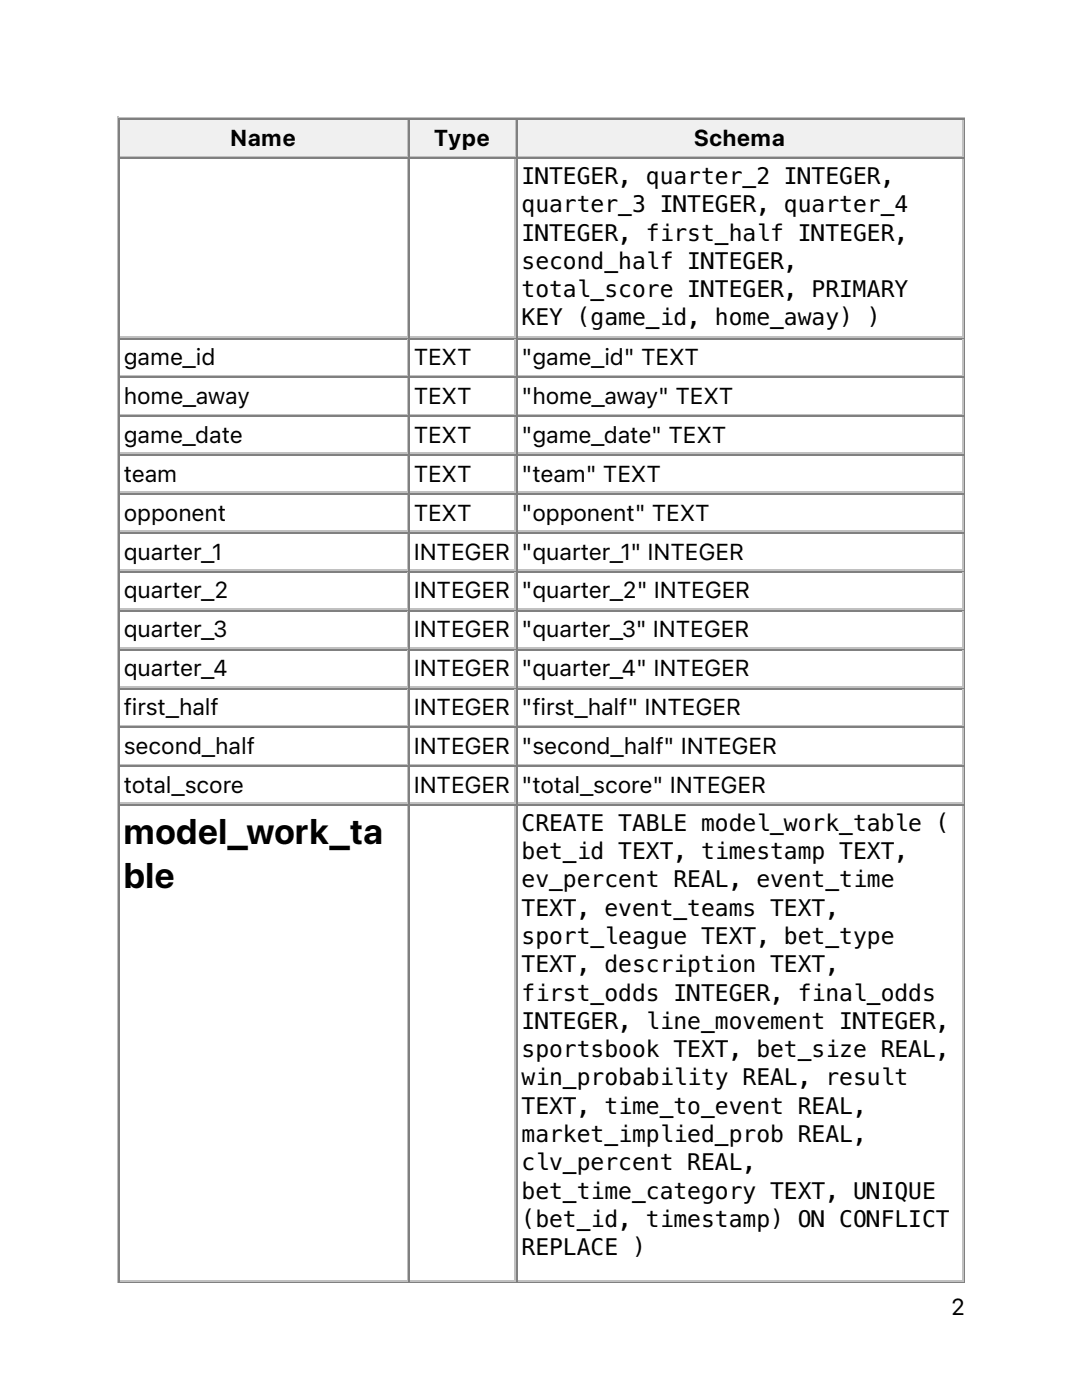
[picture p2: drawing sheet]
<svg xmlns="http://www.w3.org/2000/svg" width="216mm" height="279mm" viewBox="0 0 216 279" stroke-linecap="round" stroke-linejoin="round" font-family="sans-serif">
<defs><g id="words">
<g font-size="7.1">
<text x="24.7" y="168.4">model_work_ta</text>
<text x="24.7" y="177.2">ble</text>
</g>
<g font-size="4.6">
<text x="46" y="29.1">Name</text>
<text x="86.6" y="29.1">Type</text>
<text x="138.5" y="29.1">Schema</text>
<text x="104.1" y="36.7">INTEGER, quarter_2 INTEGER,</text>
<text x="104.1" y="42.4">quarter_3 INTEGER, quarter_4</text>
<text x="104.1" y="48">INTEGER, first_half INTEGER,</text>
<text x="104.1" y="53.6">second_half INTEGER,</text>
<text x="104.1" y="59.3">total_score INTEGER, PRIMARY</text>
<text x="104.1" y="64.9">KEY (game_id, home_away) )</text>
<text x="24.7" y="72.9">game_id</text>
<text x="82.5" y="72.9">TEXT</text>
<text x="104.1" y="72.9">&quot;game_id&quot; TEXT</text>
<text x="24.7" y="80.6">home_away</text>
<text x="82.5" y="80.6">TEXT</text>
<text x="104.1" y="80.6">&quot;home_away&quot; TEXT</text>
<text x="24.7" y="88.4">game_date</text>
<text x="82.5" y="88.4">TEXT</text>
<text x="104.1" y="88.4">&quot;game_date&quot; TEXT</text>
<text x="24.7" y="96.2">team</text>
<text x="82.5" y="96.2">TEXT</text>
<text x="104.1" y="96.2">&quot;team&quot; TEXT</text>
<text x="24.7" y="103.9">opponent</text>
<text x="82.5" y="103.9">TEXT</text>
<text x="104.1" y="103.9">&quot;opponent&quot; TEXT</text>
<text x="24.7" y="111.7">quarter_1</text>
<text x="82.5" y="111.7">INTEGER</text>
<text x="104.1" y="111.7">&quot;quarter_1&quot; INTEGER</text>
<text x="24.7" y="119.4">quarter_2</text>
<text x="82.5" y="119.4">INTEGER</text>
<text x="104.1" y="119.4">&quot;quarter_2&quot; INTEGER</text>
<text x="24.7" y="127.2">quarter_3</text>
<text x="82.5" y="127.2">INTEGER</text>
<text x="104.1" y="127.2">&quot;quarter_3&quot; INTEGER</text>
<text x="24.7" y="135">quarter_4</text>
<text x="82.5" y="135">INTEGER</text>
<text x="104.1" y="135">&quot;quarter_4&quot; INTEGER</text>
<text x="24.7" y="142.7">first_half</text>
<text x="82.5" y="142.7">INTEGER</text>
<text x="104.1" y="142.7">&quot;first_half&quot; INTEGER</text>
<text x="24.7" y="150.5">second_half</text>
<text x="82.5" y="150.5">INTEGER</text>
<text x="104.1" y="150.5">&quot;second_half&quot; INTEGER</text>
<text x="24.7" y="158.2">total_score</text>
<text x="82.5" y="158.2">INTEGER</text>
<text x="104.1" y="158.2">&quot;total_score&quot; INTEGER</text>
<text x="104.1" y="165.8">CREATE TABLE model_work_table (</text>
<text x="104.1" y="171.5">bet_id TEXT, timestamp TEXT,</text>
<text x="104.1" y="177.1">ev_percent REAL, event_time</text>
<text x="104.1" y="182.8">TEXT, event_teams TEXT,</text>
<text x="104.1" y="188.4">sport_league TEXT, bet_type</text>
<text x="104.1" y="194">TEXT, description TEXT,</text>
<text x="104.1" y="199.7">first_odds INTEGER, final_odds</text>
<text x="104.1" y="205.3">INTEGER, line_movement INTEGER,</text>
<text x="104.1" y="211">sportsbook TEXT, bet_size REAL,</text>
<text x="104.1" y="216.6">win_probability REAL, result</text>
<text x="104.1" y="222.3">TEXT, time_to_event REAL,</text>
<text x="104.1" y="227.9">market_implied_prob REAL,</text>
<text x="104.1" y="233.6">clv_percent REAL,</text>
<text x="104.1" y="239.2">bet_time_category TEXT, UNIQUE</text>
<text x="104.1" y="244.8">(bet_id, timestamp) ON CONFLICT</text>
<text x="104.1" y="250.5">REPLACE )</text>
<text x="189.8" y="262.5">2</text>
</g>
</g></defs>
<path d="M23.5 23.3v232.8M23.6 23.5h169M24 31.2h57.5M81.3 24v7" fill="none" stroke="#c0c0c0" stroke-width=".35"/>
<path d="M23.8 23.6v7.8M24 23.8h57.5M192.4 23.6v232.2M23.6 255.9h169" fill="none" stroke="#808080" stroke-width=".35"/>
<g fill="#f0f0f0">
<path d="M24 24h57.1v7h-57.1z"/>
<path d="M45.9 24.7h13.4v5.6h-13.4z"/>
</g>
<path d="M81.7 23.6v7.8M81.8 23.8h21.2" fill="none" stroke="#808080" stroke-width=".35"/>
<path d="M81.8 31.2h21.2M102.8 24v7" fill="none" stroke="#c0c0c0" stroke-width=".35"/>
<g fill="#f0f0f0">
<path d="M81.8 24h20.9v7h-20.9z"/>
<path d="M86.4 24.7h11.7v5.6h-11.7z"/>
</g>
<path d="M103.2 23.6v7.8M103.4 23.8h88.9" fill="none" stroke="#808080" stroke-width=".35"/>
<path d="M103.4 31.2h88.9M192.1 24v7" fill="none" stroke="#c0c0c0" stroke-width=".35"/>
<g fill="#f0f0f0">
<path d="M103.4 24h88.5v7h-88.5z"/>
<path d="M138.3 24.7h18.7v5.6h-18.7z"/>
</g>
<g fill="none" stroke="#808080" stroke-width=".35">
<path d="M23.8 31.4v224.4M24 31.6h57.5M81.7 31.4v224.4M81.8 31.6h21.2M103.2 31.4v224.4M103.4 31.6h88.9M24 67.6h57.5M24 75.3h57.5M81.8 67.6h21.2M81.8 75.3h21.2M103.4 67.6h88.9M103.4 75.3h88.9"/>
<path d="M24 83.1h57.5M24 90.8h57.5M24 98.6h57.5M81.8 83.1h21.2M81.8 90.8h21.2M81.8 98.6h21.2M103.4 83.1h88.9M103.4 90.8h88.9M103.4 98.6h88.9M24 106.4h57.5M24 114.1h57.5M81.8 106.4h21.2"/>
<path d="M81.8 114.1h21.2M103.4 106.4h88.9M103.4 114.1h88.9M24 121.9h57.5M24 129.6h57.5M24 137.4h57.5M81.8 121.9h21.2M81.8 129.6h21.2M81.8 137.4h21.2M103.4 121.9h88.9M103.4 129.6h88.9M103.4 137.4h88.9"/>
<path d="M24 145.2h57.5M24 152.9h57.5M81.8 145.2h21.2M81.8 152.9h21.2M103.4 145.2h88.9M103.4 152.9h88.9M24 160.7h57.5M81.8 160.7h21.2M103.4 160.7h88.9"/>
</g>
<g fill="none" stroke="#c0c0c0" stroke-width=".35">
<path d="M81.3 31.8v35.2M102.8 31.8v35.2M192.1 31.8v35.2M24 67.2h57.5M24 75h57.5M81.3 67.7v7.1M81.3 75.5v7.1M81.8 67.2h21.2M81.8 75h21.2M102.8 67.7v7.1M102.8 75.5v7.1M103.4 67.2h88.9"/>
<path d="M103.4 75h88.9M192.1 67.7v7.1M192.1 75.5v7.1M24 82.7h57.5M24 90.5h57.5M24 98.2h57.5M81.3 83.3v7M81.3 91v7.1M81.3 98.8v7M81.8 82.7h21.2M81.8 90.5h21.2M81.8 98.2h21.2"/>
<path d="M102.8 83.3v7M102.8 91v7.1M102.8 98.8v7M103.4 82.7h88.9M103.4 90.5h88.9M103.4 98.2h88.9M192.1 83.3v7M192.1 91v7.1M192.1 98.8v7M24 106h57.5M24 113.8h57.5M81.3 106.5v7.1"/>
<path d="M81.3 114.3v7.1M81.8 106h21.2M81.8 113.8h21.2M102.8 106.5v7.1M102.8 114.3v7.1M103.4 106h88.9M103.4 113.8h88.9M192.1 106.5v7.1M192.1 114.3v7.1M24 121.5h57.5M24 129.3h57.5M24 137.1h57.5"/>
<path d="M81.3 122.1v7M81.3 129.8v7.1M81.3 137.6v7M81.8 121.5h21.2M81.8 129.3h21.2M81.8 137.1h21.2M102.8 122.1v7M102.8 129.8v7.1M102.8 137.6v7M103.4 121.5h88.9M103.4 129.3h88.9M103.4 137.1h88.9"/>
<path d="M192.1 122.1v7M192.1 129.8v7.1M192.1 137.6v7M24 144.8h57.5M24 152.6h57.5M81.3 145.3v7.1M81.3 153.1v7.1M81.8 144.8h21.2M81.8 152.6h21.2M102.8 145.3v7.1M102.8 153.1v7.1M103.4 144.8h88.9"/>
<path d="M103.4 152.6h88.9M192.1 145.3v7.1M192.1 153.1v7.1M24 160.3h57.5M81.3 160.9v94.5M81.8 160.3h21.2M102.8 160.9v94.5M103.4 160.3h88.9M192.1 160.9v94.5M24 255.6h57.5M81.8 255.6h21.2M103.4 255.6h88.9"/>
</g>
<use href="#words"/>
</svg>
